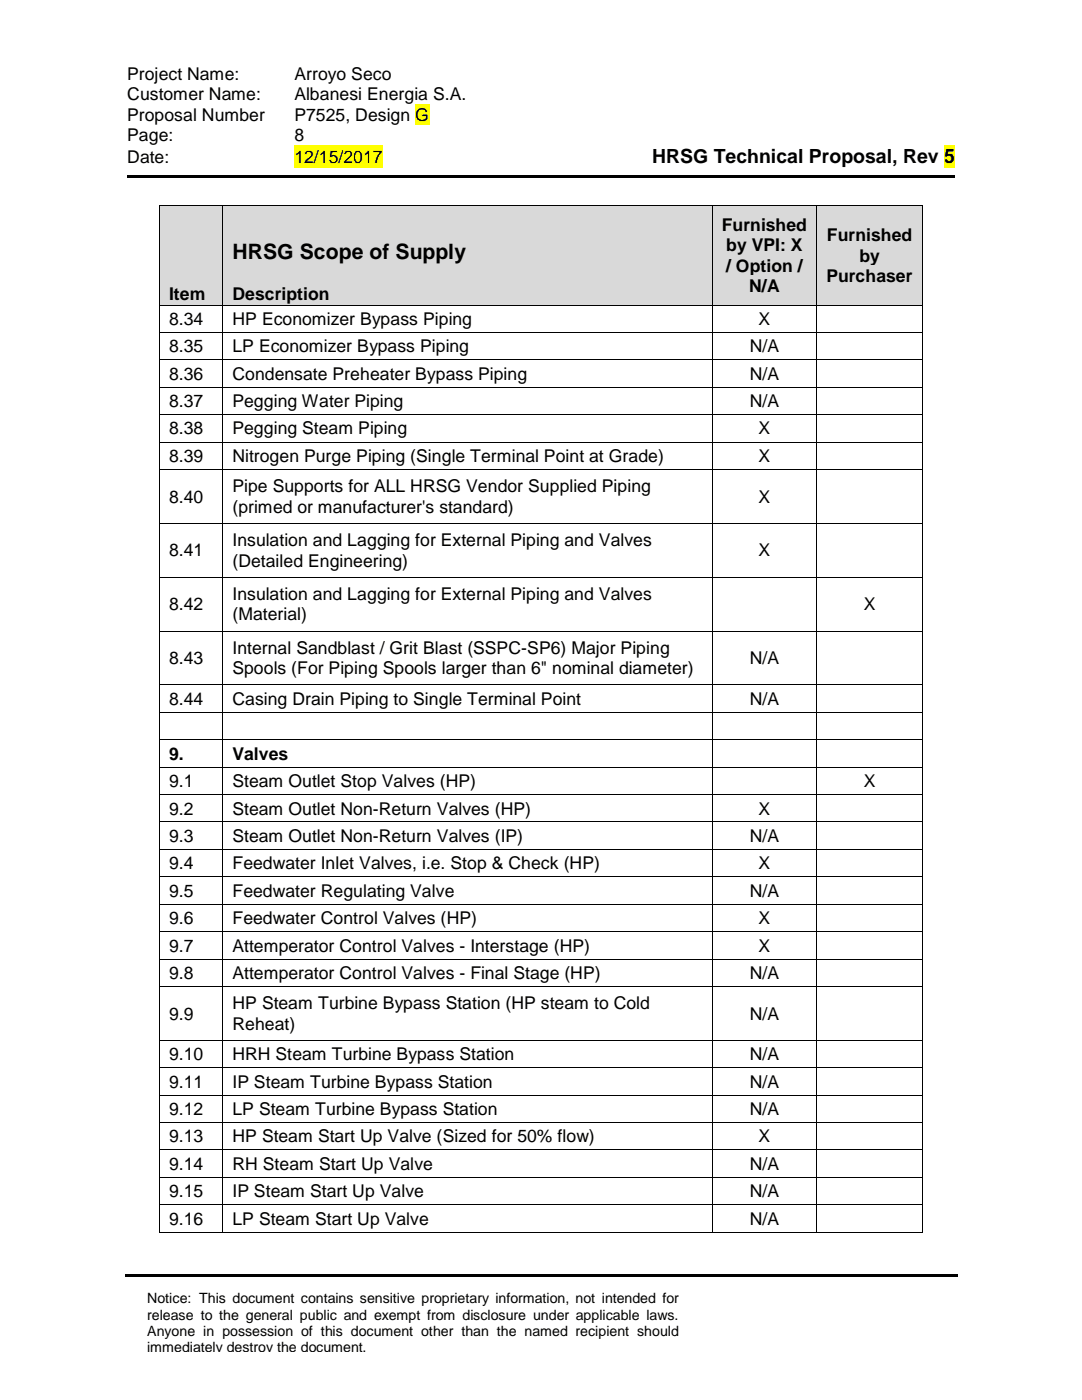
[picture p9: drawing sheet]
<svg xmlns="http://www.w3.org/2000/svg" width="216mm" height="279mm" viewBox="0 0 216 279" stroke-linecap="round" stroke-linejoin="round" font-family="sans-serif">
<defs><g id="words">
<text font-size="4.2" x="46.4" y="51.7">HRSG Scope of Supply</text>
<text font-size="3.9" x="130.1" y="32.5">HRSG Technical Proposal, Rev 5</text>
<g font-size="3.5">
<text x="25.4" y="16">Project Name:</text>
<text x="58.8" y="16">Arroyo Seco</text>
<text x="25.4" y="20">Customer Name:</text>
<text x="58.8" y="20">Albanesi Energia S.A.</text>
<text x="25.4" y="24.1">Proposal Number</text>
<text x="25.4" y="28.1">Page:</text>
<text x="58.8" y="24.1">P7525, Design G</text>
<text x="58.8" y="28.1">8</text>
<text x="25.4" y="32.5">Date:</text>
<text x="58.8" y="32.5">12/15/2017</text>
<text x="144" y="46.1">Furnished</text>
<text x="144.9" y="50.2">by VPI: X</text>
<text x="165" y="48.1">Furnished</text>
<text x="171.5" y="52.2">by</text>
<text x="33.7" y="59.9">Item</text>
<text x="46.4" y="59.9">Description</text>
<text x="144.9" y="54.2">/ Option /</text>
<text x="149.5" y="58.3">N/A</text>
<text x="164.9" y="56.2">Purchaser</text>
<text x="33.7" y="64.9">8.34</text>
<text x="46.4" y="64.9">HP Economizer Bypass Piping</text>
<text x="151.3" y="64.9">X</text>
<text x="33.7" y="70.3">8.35</text>
<text x="46.4" y="70.3">LP Economizer Bypass Piping</text>
<text x="149.6" y="70.3">N/A</text>
<text x="33.7" y="75.8">8.36</text>
<text x="46.4" y="75.8">Condensate Preheater Bypass Piping</text>
<text x="149.6" y="75.8">N/A</text>
<text x="33.7" y="81.2">8.37</text>
<text x="46.4" y="81.2">Pegging Water Piping</text>
<text x="149.6" y="81.2">N/A</text>
<text x="33.7" y="86.7">8.38</text>
<text x="46.4" y="86.7">Pegging Steam Piping</text>
<text x="151.3" y="86.7">X</text>
<text x="33.7" y="92.2">8.39</text>
<text x="46.4" y="92.2">Nitrogen Purge Piping (Single Terminal Point at Grade)</text>
<text x="151.3" y="92.2">X</text>
<text x="33.7" y="100.3">8.40</text>
<text x="46.4" y="98.3">Pipe Supports for ALL HRSG Vendor Supplied Piping</text>
<text x="151.3" y="100.3">X</text>
<text x="46.4" y="102.3">(primed or manufacturer's standard)</text>
<text x="33.7" y="111">8.41</text>
<text x="46.4" y="109">Insulation and Lagging for External Piping and Valves</text>
<text x="46.4" y="113.1">(Detailed Engineering)</text>
<text x="151.3" y="111">X</text>
<text x="46.4" y="119.8">Insulation and Lagging for External Piping and Valves</text>
<text x="33.7" y="121.8">8.42</text>
<text x="46.4" y="123.8">(Material)</text>
<text x="172.3" y="121.8">X</text>
<text x="46.4" y="130.6">Internal Sandblast / Grit Blast (SSPC-SP6) Major Piping</text>
<text x="33.7" y="132.6">8.43</text>
<text x="46.4" y="134.6">Spools (For Piping Spools larger than 6&quot; nominal diameter)</text>
<text x="149.6" y="132.6">N/A</text>
<text x="33.7" y="140.7">8.44</text>
<text x="46.4" y="140.7">Casing Drain Piping to Single Terminal Point</text>
<text x="149.6" y="140.7">N/A</text>
<text x="33.7" y="151.6">9.</text>
<text x="46.4" y="151.6">Valves</text>
<text x="33.7" y="157.1">9.1</text>
<text x="46.4" y="157.1">Steam Outlet Stop Valves (HP)</text>
<text x="172.3" y="157.1">X</text>
<text x="33.7" y="162.6">9.2</text>
<text x="46.4" y="162.6">Steam Outlet Non-Return Valves (HP)</text>
<text x="151.3" y="162.6">X</text>
<text x="33.7" y="168">9.3</text>
<text x="33.7" y="173.5">9.4</text>
<text x="46.4" y="168">Steam Outlet Non-Return Valves (IP)</text>
<text x="46.4" y="173.5">Feedwater Inlet Valves, i.e. Stop &amp; Check (HP)</text>
<text x="149.6" y="168">N/A</text>
<text x="151.3" y="173.5">X</text>
<text x="33.7" y="178.9">9.5</text>
<text x="46.4" y="178.9">Feedwater Regulating Valve</text>
<text x="149.6" y="178.9">N/A</text>
<text x="33.7" y="184.4">9.6</text>
<text x="46.4" y="184.4">Feedwater Control Valves (HP)</text>
<text x="151.3" y="184.4">X</text>
<text x="33.7" y="189.9">9.7</text>
<text x="46.4" y="189.9">Attemperator Control Valves - Interstage (HP)</text>
<text x="151.3" y="189.9">X</text>
<text x="33.7" y="195.4">9.8</text>
<text x="46.4" y="195.4">Attemperator Control Valves - Final Stage (HP)</text>
<text x="149.6" y="195.4">N/A</text>
<text x="33.7" y="203.5">9.9</text>
<text x="46.4" y="201.5">HP Steam Turbine Bypass Station (HP steam to Cold</text>
<text x="149.6" y="203.5">N/A</text>
<text x="46.4" y="205.5">Reheat)</text>
<text x="33.7" y="211.6">9.10</text>
<text x="46.4" y="211.6">HRH Steam Turbine Bypass Station</text>
<text x="149.6" y="211.6">N/A</text>
<text x="33.7" y="217">9.11</text>
<text x="46.4" y="217">IP Steam Turbine Bypass Station</text>
<text x="149.6" y="217">N/A</text>
<text x="33.7" y="222.5">9.12</text>
<text x="46.4" y="222.5">LP Steam Turbine Bypass Station</text>
<text x="149.6" y="222.5">N/A</text>
<text x="33.7" y="228">9.13</text>
<text x="33.7" y="233.5">9.14</text>
<text x="46.4" y="228">HP Steam Start Up Valve (Sized for 50% flow)</text>
<text x="46.4" y="233.5">RH Steam Start Up Valve</text>
<text x="149.6" y="233.5">N/A</text>
<text x="151.3" y="228">X</text>
<text x="33.7" y="238.9">9.15</text>
<text x="46.4" y="238.9">IP Steam Start Up Valve</text>
<text x="149.6" y="238.9">N/A</text>
<text x="33.7" y="244.4">9.16</text>
<text x="46.4" y="244.4">LP Steam Start Up Valve</text>
<text x="149.6" y="244.4">N/A</text>
</g>
<g font-size="2.8">
<text x="29.4" y="263.4">release to the general public and exempt from disclosure under applicable laws.</text>
<text x="29.4" y="260.1">Notice: This document contains sensitive proprietary information, not intended for</text>
<text x="29.4" y="266.6">Anyone in possession of this document other than the named recipient should</text>
<text x="29.4" y="269.8">immediately destroy the document.</text>
</g>
</g></defs>
<g fill="#ff0">
<path d="M82.8 20.8h2.8v4h-2.8z"/>
<path d="M58.8 28.9h17.6v4.5h-17.6z"/>
<path d="M188.4 28.9h2.1v4.5h-2.1z"/>
</g>
<path d="M24.9 254.3h166.1v.5h-166.1z" fill="#000"/>
<path d="M26.8 255.2h111.2v15.9h-111.2z" fill-rule="evenodd" fill="#fff"/>
<path d="M25.4 34.9h165.1v.5h-165.1z" fill-rule="evenodd" fill="#000"/>
<g fill="#d9d9d9">
<path d="M32 41.2h12.4v19.6h-12.4z"/>
<path d="M33.7 56.7h8.9v4.1h-8.9z"/>
<path d="M44.5 41.2h97.5v19.6h-97.5z"/>
<path d="M46.4 47.8h93.8v4.9h-93.8z"/>
<path d="M46.4 52.7h93.8v4h-93.8z"/>
<path d="M46.4 56.7h93.8v4.1h-93.8z"/>
<path d="M142.1 41.2h20.8v19.6h-20.8z"/>
<path d="M144 42.9h17.1v4h-17.1z"/>
<path d="M144 46.9h17.1v4.1h-17.1z"/>
<path d="M144 51h17.1v4h-17.1z"/>
<path d="M144 55h17.1v4.1h-17.1z"/>
<path d="M163 41.2h20.9v19.6h-20.9z"/>
<path d="M164.9 44.9h17.2v4.1h-17.2z"/>
<path d="M164.9 49h17.2v4h-17.2z"/>
<path d="M164.9 53h17.2v4.1h-17.2z"/>
</g>
<g fill="#000">
<path d="M31.8 41h.2v.2h-.2zM44.4 41h.2v.2h-.2zM142 41h.2v.2h-.2zM162.9 41h.2v.2h-.2zM184 41h.1v.2h-.1zM31.8 60.8h.2v.2h-.2zM31.8 66.3h.2v.1h-.2zM31.8 71.7h.2v.2h-.2zM31.8 77.2h.2v.1h-.2zM44.4 60.8h.2v.2h-.2zM44.4 66.3h.2v.1h-.2zM44.4 71.7h.2v.2h-.2z"/>
<path d="M44.4 77.2h.2v.1h-.2zM142 60.8h.2v.2h-.2zM142 66.3h.2v.1h-.2zM142 71.7h.2v.2h-.2zM142 77.2h.2v.1h-.2zM162.9 60.8h.2v.2h-.2zM162.9 66.3h.2v.1h-.2zM162.9 71.7h.2v.2h-.2zM162.9 77.2h.2v.1h-.2zM184 60.8h.1v.2h-.1zM184 66.3h.1v.1h-.1zM184 71.7h.1v.2h-.1z"/>
<path d="M184 77.2h.1v.1h-.1zM31.8 82.6h.2v.2h-.2zM31.8 88.1h.2v.2h-.2zM31.8 93.6h.2v.2h-.2zM44.4 82.6h.2v.2h-.2zM44.4 88.1h.2v.2h-.2zM44.4 93.6h.2v.2h-.2zM142 82.6h.2v.2h-.2zM142 88.1h.2v.2h-.2zM142 93.6h.2v.2h-.2zM162.9 82.6h.2v.2h-.2zM162.9 88.1h.2v.2h-.2z"/>
<path d="M162.9 93.6h.2v.2h-.2zM184 82.6h.1v.2h-.1zM184 88.1h.1v.2h-.1zM184 93.6h.1v.2h-.1zM31.8 104.4h.2v.1h-.2zM31.8 115.1h.2v.2h-.2zM44.4 104.4h.2v.1h-.2zM44.4 115.1h.2v.2h-.2zM142 104.4h.2v.1h-.2zM142 115.1h.2v.2h-.2zM162.9 104.4h.2v.1h-.2zM162.9 115.1h.2v.2h-.2z"/>
<path d="M184 104.4h.1v.1h-.1zM184 115.1h.1v.2h-.1zM31.8 125.9h.2v.1h-.2zM31.8 136.6h.2v.2h-.2zM44.4 125.9h.2v.1h-.2zM44.4 136.6h.2v.2h-.2zM142 125.9h.2v.1h-.2zM142 136.6h.2v.2h-.2zM162.9 125.9h.2v.1h-.2zM162.9 136.6h.2v.2h-.2zM184 125.9h.1v.1h-.1zM184 136.6h.1v.2h-.1z"/>
<path d="M31.8 142.1h.2v.2h-.2zM31.8 147.6h.2v.1h-.2zM31.8 153h.2v.2h-.2zM31.8 158.5h.2v.2h-.2zM44.4 142.1h.2v.2h-.2zM44.4 147.6h.2v.1h-.2zM44.4 153h.2v.2h-.2zM44.4 158.5h.2v.2h-.2zM142 142.1h.2v.2h-.2zM142 147.6h.2v.1h-.2zM142 153h.2v.2h-.2zM142 158.5h.2v.2h-.2z"/>
<path d="M162.9 142.1h.2v.2h-.2zM162.9 147.6h.2v.1h-.2zM162.9 153h.2v.2h-.2zM162.9 158.5h.2v.2h-.2zM184 142.1h.1v.2h-.1zM184 147.6h.1v.1h-.1zM184 153h.1v.2h-.1zM184 158.5h.1v.2h-.1zM31.8 164h.2v.1h-.2zM31.8 169.4h.2v.2h-.2zM31.8 174.9h.2v.2h-.2zM44.4 164h.2v.1h-.2z"/>
<path d="M44.4 169.4h.2v.2h-.2zM44.4 174.9h.2v.2h-.2zM142 164h.2v.1h-.2zM142 169.4h.2v.2h-.2zM142 174.9h.2v.2h-.2zM162.9 164h.2v.1h-.2zM162.9 169.4h.2v.2h-.2zM162.9 174.9h.2v.2h-.2zM184 164h.1v.1h-.1zM184 169.4h.1v.2h-.1zM184 174.9h.1v.2h-.1zM31.8 180.4h.2v.2h-.2z"/>
<path d="M31.8 185.8h.2v.2h-.2zM31.8 191.3h.2v.2h-.2zM31.8 196.8h.2v.1h-.2zM44.4 180.4h.2v.2h-.2zM44.4 185.8h.2v.2h-.2zM44.4 191.3h.2v.2h-.2zM44.4 196.8h.2v.1h-.2zM142 180.4h.2v.2h-.2zM142 185.8h.2v.2h-.2zM142 191.3h.2v.2h-.2zM142 196.8h.2v.1h-.2zM162.9 180.4h.2v.2h-.2z"/>
<path d="M162.9 185.8h.2v.2h-.2zM162.9 191.3h.2v.2h-.2zM162.9 196.8h.2v.1h-.2zM184 180.4h.1v.2h-.1zM184 185.8h.1v.2h-.1zM184 191.3h.1v.2h-.1zM184 196.8h.1v.1h-.1zM31.8 207.5h.2v.2h-.2zM31.8 213h.2v.2h-.2zM31.8 218.5h.2v.2h-.2zM44.4 207.5h.2v.2h-.2zM44.4 213h.2v.2h-.2z"/>
<path d="M44.4 218.5h.2v.2h-.2zM142 207.5h.2v.2h-.2zM142 213h.2v.2h-.2zM142 218.5h.2v.2h-.2zM162.9 207.5h.2v.2h-.2zM162.9 213h.2v.2h-.2zM162.9 218.5h.2v.2h-.2zM184 207.5h.1v.2h-.1zM184 213h.1v.2h-.1zM184 218.5h.1v.2h-.1zM31.8 223.9h.2v.2h-.2zM31.8 229.4h.2v.2h-.2z"/>
<path d="M31.8 234.9h.2v.1h-.2zM44.4 223.9h.2v.2h-.2zM44.4 229.4h.2v.2h-.2zM44.4 234.9h.2v.1h-.2zM142 223.9h.2v.2h-.2zM142 229.4h.2v.2h-.2zM142 234.9h.2v.1h-.2zM162.9 223.9h.2v.2h-.2zM162.9 229.4h.2v.2h-.2zM162.9 234.9h.2v.1h-.2zM184 223.9h.1v.2h-.1zM184 229.4h.1v.2h-.1z"/>
<path d="M184 234.9h.1v.1h-.1zM31.8 240.3h.2v.2h-.2zM31.8 245.8h.2v.2h-.2zM44.4 240.3h.2v.2h-.2zM44.4 245.8h.2v.2h-.2zM142 240.3h.2v.2h-.2zM142 245.8h.2v.2h-.2zM162.9 240.3h.2v.2h-.2zM162.9 245.8h.2v.2h-.2zM184 240.3h.1v.2h-.1zM184 245.8h.1v.2h-.1z"/>
</g>
<g fill="none" stroke="#000" stroke-width=".2">
<path d="M31.9 41.2v19.6M32 41.1h12.4M44.5 41.2v19.6M44.6 41.1h97.4M142.1 41.2v19.6M142.2 41.1h20.7M163 41.2v19.6M163.1 41.1h20.9M184.1 41.2v19.6M31.9 61v5.3M31.9 66.4v5.3M31.9 71.9v5.3"/>
<path d="M31.9 77.3v5.3M32 60.9h12.4M32 66.3h12.4M32 71.8h12.4M32 77.3h12.4M44.5 61v5.3M44.5 66.4v5.3M44.5 71.9v5.3M44.5 77.3v5.3M44.6 60.9h97.4M44.6 66.3h97.4M44.6 71.8h97.4"/>
<path d="M44.6 77.3h97.4M142.1 61v5.3M142.1 66.4v5.3M142.1 71.9v5.3M142.1 77.3v5.3M142.2 60.9h20.7M142.2 66.3h20.7M142.2 71.8h20.7M142.2 77.3h20.7M163 61v5.3M163 66.4v5.3M163 71.9v5.3"/>
<path d="M163 77.3v5.3M163.1 60.9h20.9M163.1 66.3h20.9M163.1 71.8h20.9M163.1 77.3h20.9M184.1 61v5.3M184.1 66.4v5.3M184.1 71.9v5.3M184.1 77.3v5.3M31.9 82.8v5.3M31.9 88.3v5.3M31.9 93.8v10.6"/>
<path d="M32 82.7h12.4M32 88.2h12.4M32 93.7h12.4M44.5 82.8v5.3M44.5 88.3v5.3M44.5 93.8v10.6M44.6 82.7h97.4M44.6 88.2h97.4M44.6 93.7h97.4M142.1 82.8v5.3M142.1 88.3v5.3M142.1 93.8v10.6"/>
<path d="M142.2 82.7h20.7M142.2 88.2h20.7M142.2 93.7h20.7M163 82.8v5.3M163 88.3v5.3M163 93.8v10.6M163.1 82.7h20.9M163.1 88.2h20.9M163.1 93.7h20.9M184.1 82.8v5.3M184.1 88.3v5.3M184.1 93.8v10.6"/>
<path d="M31.9 104.5v10.6M31.9 115.3v10.6M32 104.4h12.4M32 115.2h12.4M44.5 104.5v10.6M44.5 115.3v10.6M44.6 104.4h97.4M44.6 115.2h97.4M142.1 104.5v10.6M142.1 115.3v10.6M142.2 104.4h20.7M142.2 115.2h20.7"/>
<path d="M163 104.5v10.6M163 115.3v10.6M163.1 104.4h20.9M163.1 115.2h20.9M184.1 104.5v10.6M184.1 115.3v10.6M31.9 126v10.6M31.9 136.8v5.3M32 125.9h12.4M32 136.7h12.4M44.5 126v10.6M44.5 136.8v5.3"/>
<path d="M44.6 125.9h97.4M44.6 136.7h97.4M142.1 126v10.6M142.1 136.8v5.3M142.2 125.9h20.7M142.2 136.7h20.7M163 126v10.6M163 136.8v5.3M163.1 125.9h20.9M163.1 136.7h20.9M184.1 126v10.6M184.1 136.8v5.3"/>
<path d="M31.9 142.3v5.3M31.9 147.7v5.3M31.9 153.2v5.3M31.9 158.7v5.3M32 142.2h12.4M32 147.7h12.4M32 153.1h12.4M32 158.6h12.4M44.5 142.3v5.3M44.5 147.7v5.3M44.5 153.2v5.3M44.5 158.7v5.3"/>
<path d="M44.6 142.2h97.4M44.6 147.7h97.4M44.6 153.1h97.4M44.6 158.6h97.4M142.1 142.3v5.3M142.1 147.7v5.3M142.1 153.2v5.3M142.1 158.7v5.3M142.2 142.2h20.7M142.2 147.7h20.7M142.2 153.1h20.7M142.2 158.6h20.7"/>
<path d="M163 142.3v5.3M163 147.7v5.3M163 153.2v5.3M163 158.7v5.3M163.1 142.2h20.9M163.1 147.7h20.9M163.1 153.1h20.9M163.1 158.6h20.9M184.1 142.3v5.3M184.1 147.7v5.3M184.1 153.2v5.3M184.1 158.7v5.3"/>
<path d="M31.9 164.1v5.3M31.9 169.6v5.3M31.9 175.1v5.3M32 164h12.4M32 169.5h12.4M32 175h12.4M44.5 164.1v5.3M44.5 169.6v5.3M44.5 175.1v5.3M44.6 164h97.4M44.6 169.5h97.4M44.6 175h97.4"/>
<path d="M142.1 164.1v5.3M142.1 169.6v5.3M142.1 175.1v5.3M142.2 164h20.7M142.2 169.5h20.7M142.2 175h20.7M163 164.1v5.3M163 169.6v5.3M163 175.1v5.3M163.1 164h20.9M163.1 169.5h20.9M163.1 175h20.9"/>
<path d="M184.1 164.1v5.3M184.1 169.6v5.3M184.1 175.1v5.3M31.9 180.6v5.2M31.9 186v5.3M31.9 191.5v5.3M31.9 196.9v10.6M32 180.5h12.4M32 185.9h12.4M32 191.4h12.4M32 196.9h12.4M44.5 180.6v5.2"/>
<path d="M44.5 186v5.3M44.5 191.5v5.3M44.5 196.9v10.6M44.6 180.5h97.4M44.6 185.9h97.4M44.6 191.4h97.4M44.6 196.9h97.4M142.1 180.6v5.2M142.1 186v5.3M142.1 191.5v5.3M142.1 196.9v10.6M142.2 180.5h20.7"/>
<path d="M142.2 185.9h20.7M142.2 191.4h20.7M142.2 196.9h20.7M163 180.6v5.2M163 186v5.3M163 191.5v5.3M163 196.9v10.6M163.1 180.5h20.9M163.1 185.9h20.9M163.1 191.4h20.9M163.1 196.9h20.9M184.1 180.6v5.2"/>
<path d="M184.1 186v5.3M184.1 191.5v5.3M184.1 196.9v10.6M31.9 207.7v5.3M31.9 213.2v5.3M31.9 218.7v5.2M32 207.6h12.4M32 213.1h12.4M32 218.6h12.4M44.5 207.7v5.3M44.5 213.2v5.3M44.5 218.7v5.2"/>
<path d="M44.6 207.6h97.4M44.6 213.1h97.4M44.6 218.6h97.4M142.1 207.7v5.3M142.1 213.2v5.3M142.1 218.7v5.2M142.2 207.6h20.7M142.2 213.1h20.7M142.2 218.6h20.7M163 207.7v5.3M163 213.2v5.3M163 218.7v5.2"/>
<path d="M163.1 207.6h20.9M163.1 213.1h20.9M163.1 218.6h20.9M184.1 207.7v5.3M184.1 213.2v5.3M184.1 218.7v5.2M31.9 224.1v5.3M31.9 229.6v5.3M31.9 235v5.3M32 224h12.4M32 229.5h12.4M32 235h12.4"/>
<path d="M44.5 224.1v5.3M44.5 229.6v5.3M44.5 235v5.3M44.6 224h97.4M44.6 229.5h97.4M44.6 235h97.4M142.1 224.1v5.3M142.1 229.6v5.3M142.1 235v5.3M142.2 224h20.7M142.2 229.5h20.7M142.2 235h20.7"/>
<path d="M163 224.1v5.3M163 229.6v5.3M163 235v5.3M163.1 224h20.9M163.1 229.5h20.9M163.1 235h20.9M184.1 224.1v5.3M184.1 229.6v5.3M184.1 235v5.3M31.9 240.5v5.3M32 240.4h12.4M32 245.9h12.4"/>
<path d="M44.5 240.5v5.3M44.6 240.4h97.4M44.6 245.9h97.4M142.1 240.5v5.3M142.2 240.4h20.7M142.2 245.9h20.7M163 240.5v5.3M163.1 240.4h20.9M163.1 245.9h20.9M184.1 240.5v5.3"/>
</g>
<use href="#words"/>
</svg>
